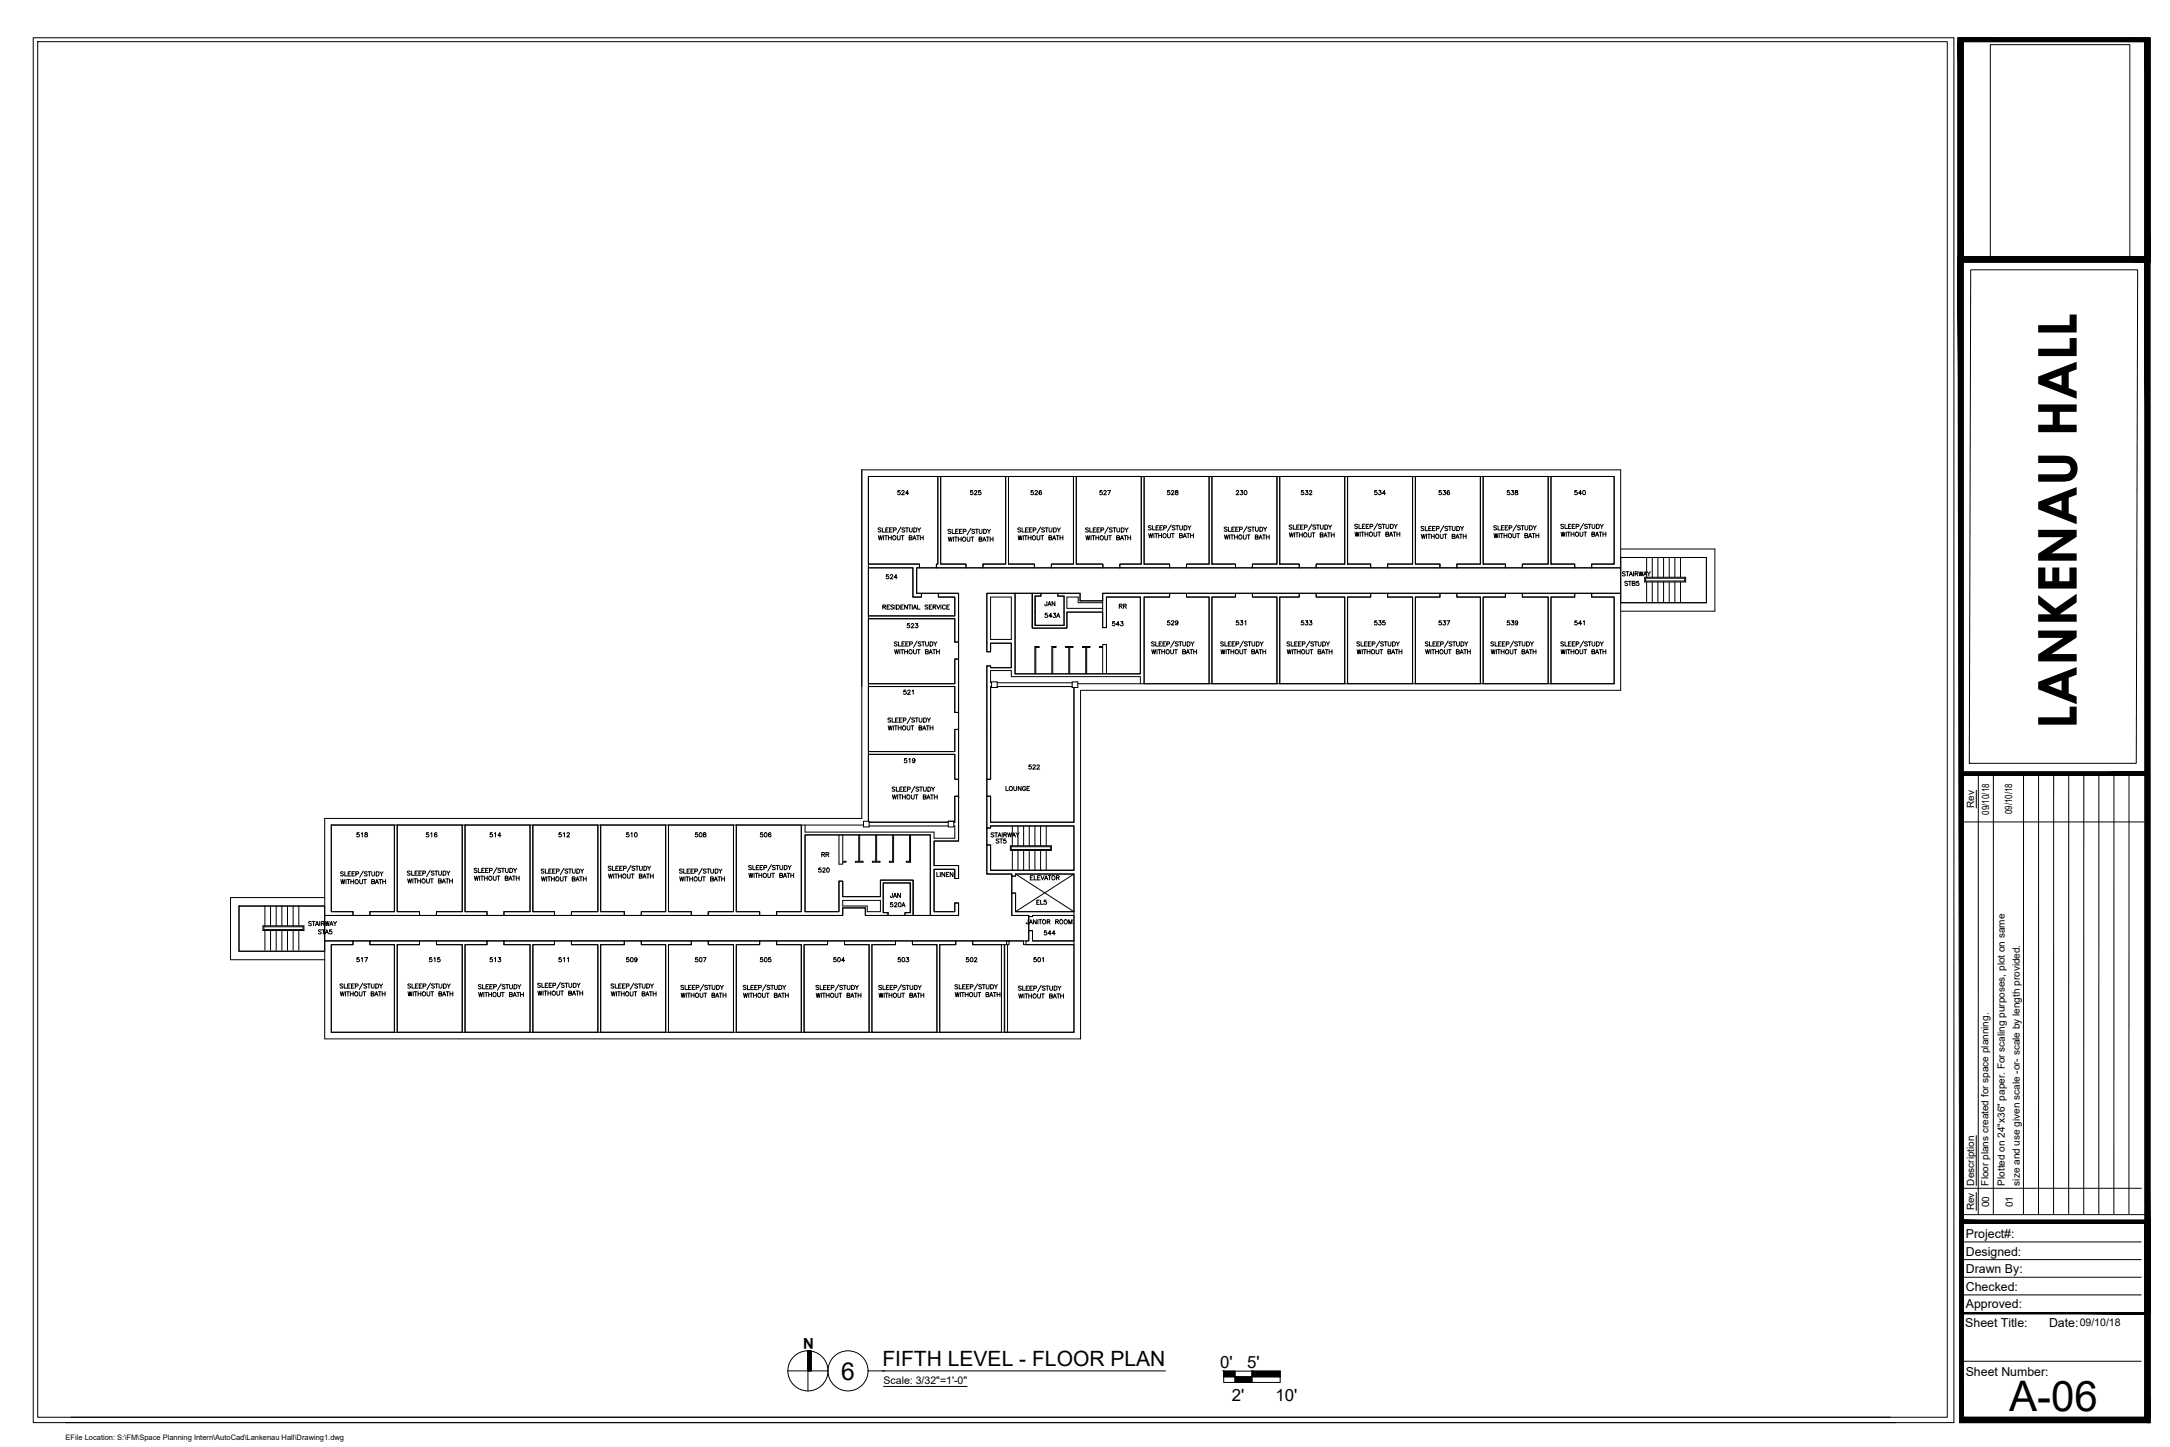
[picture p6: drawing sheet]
<svg xmlns="http://www.w3.org/2000/svg" width="914mm" height="610mm" viewBox="0 0 914 610" stroke-linecap="round" stroke-linejoin="round" font-family="sans-serif">
<defs><g id="words">
<text font-size="22.6" x="875.1" y="307.1" transform="rotate(-90 875.1 307.1)">LANKENAU HALL</text>
<text font-size="17.7" x="846.6" y="594.5">A-06</text>
<text font-size="10.4" x="354.5" y="581.3">6</text>
<text font-size="8.9" x="371.8" y="575.7">FIFTH LEVEL - FLOOR PLAN</text>
<g font-size="7.1">
<text x="514.2" y="576.2">0'</text>
<text x="525.5" y="576.2">5'</text>
<text x="519.1" y="590.1">2'</text>
<text x="537.5" y="590.3">10'</text>
</g>
<text font-size="6.3" x="342.9" y="563.7" transform="rotate(180 342.9 563.7)">N</text>
<g font-size="5.2">
<text x="828.4" y="521.5">Project#:</text>
<text x="828.4" y="528.9">Designed:</text>
<text x="828.4" y="536.4">Drawn By:</text>
<text x="828.4" y="543.9">Checked:</text>
<text x="828.4" y="551.2">Approved:</text>
<text x="828.1" y="559">Sheet Title:</text>
<text x="863.4" y="559.1">Date:</text>
<text x="828.3" y="579.8">Sheet Number:</text>
</g>
<g font-size="4.9">
<text x="377.5" y="209.5">524</text>
<text x="407.8" y="209.5">525</text>
<text x="433.6" y="209.5">526</text>
<text x="462.5" y="209.5">527</text>
<text x="491.1" y="209.5">528</text>
<text x="520" y="209.5">230</text>
<text x="547.5" y="209.5">532</text>
<text x="578.2" y="209.5">534</text>
<text x="605.4" y="209.5">536</text>
<text x="634.3" y="209.5">538</text>
<text x="662.5" y="209.5">540</text>
<text x="483" y="227.9">WITHOUT BATH</text>
<text x="628.6" y="227.9">WITHOUT BATH</text>
<text x="656.9" y="227.2">WITHOUT BATH</text>
<text x="398.6" y="229.3">WITHOUT BATH</text>
<text x="456.5" y="228.6">WITHOUT BATH</text>
<text x="515.1" y="228.2">WITHOUT BATH</text>
<text x="372.5" y="245.2">524</text>
<text x="682.6" y="243.8">STAIRWAY</text>
<text x="683.7" y="248">STB5</text>
<text x="439.2" y="256.5">JAN</text>
<text x="470.6" y="257.5">RR</text>
<text x="439.6" y="261.4">543A</text>
<text x="381.4" y="265.6">523</text>
<text x="467.8" y="264.9">543</text>
<text x="491.1" y="264.6">529</text>
<text x="520" y="264.6">531</text>
<text x="547.5" y="264.6">533</text>
<text x="578.2" y="264.6">535</text>
<text x="605.4" y="264.6">537</text>
<text x="634.3" y="264.6">539</text>
<text x="662.5" y="264.6">541</text>
<text x="376.1" y="276.6">WITHOUT BATH</text>
<text x="484.4" y="276.6">WITHOUT BATH</text>
<text x="541.5" y="276.6">WITHOUT BATH</text>
<text x="570.8" y="276.6">WITHOUT BATH</text>
<text x="599.7" y="276.6">WITHOUT BATH</text>
<text x="656.9" y="276.6">WITHOUT BATH</text>
<text x="379.9" y="293.9">521</text>
<text x="373.2" y="308.7">WITHOUT BATH</text>
<text x="380.3" y="322.4">519</text>
<text x="432.5" y="325.3">522</text>
<text x="423" y="334.4">LOUNGE</text>
<text x="375" y="338">WITHOUT BATH</text>
<text x="149.2" y="353.8">518</text>
<text x="178.9" y="353.8">516</text>
<text x="205.7" y="353.8">514</text>
<text x="234.6" y="353.8">512</text>
<text x="263.2" y="353.8">510</text>
<text x="292.1" y="353.8">508</text>
<text x="319.6" y="353.8">506</text>
<text x="416.6" y="353.8">STAIRWAY</text>
<text x="418.7" y="356.3">ST5</text>
<text x="345.4" y="362.3">RR</text>
<text x="255.4" y="371.1">WITHOUT BATH</text>
<text x="344" y="368.7">520</text>
<text x="394.1" y="370.4">LINEN</text>
<text x="433.2" y="371.8">ELEVATOR</text>
<text x="170.7" y="373.2">WITHOUT BATH</text>
<text x="199" y="372.2">WITHOUT BATH</text>
<text x="227.2" y="372.5">WITHOUT BATH</text>
<text x="285.4" y="372.5">WITHOUT BATH</text>
<text x="374.3" y="379.2">JAN</text>
<text x="374.3" y="383.1">520A</text>
<text x="436" y="382.1">EL5</text>
<text x="129.1" y="391.2">STAIRWAY</text>
<text x="133.3" y="394.8">STA5</text>
<text x="431.4" y="390.5">JANITOR ROOM</text>
<text x="439.2" y="395.1">544</text>
<text x="149.2" y="406.4">517</text>
<text x="179.9" y="406.4">515</text>
<text x="205.7" y="406.4">513</text>
<text x="234.6" y="406.4">511</text>
<text x="263.2" y="406.4">509</text>
<text x="292.1" y="406.4">507</text>
<text x="319.6" y="406.4">505</text>
<text x="350.3" y="406.4">504</text>
<text x="377.5" y="406.4">503</text>
<text x="406.4" y="406.4">502</text>
<text x="434.6" y="406.4">501</text>
<text x="200.7" y="421.2">WITHOUT BATH</text>
<text x="286.1" y="421.6">WITHOUT BATH</text>
<text x="342.9" y="421.6">WITHOUT BATH</text>
<text x="369.4" y="421.6">WITHOUT BATH</text>
<text x="401.5" y="421.2">WITHOUT BATH</text>
<text x="428.3" y="421.6">WITHOUT BATH</text>
</g>
<g font-size="4.4">
<text x="876.3" y="558.7">09/10/18</text>
<text x="372.3" y="583.2">Scale: 3/32&quot;=1'-0&quot;</text>
</g>
<g font-size="4.2">
<text x="831.9" y="340.4" transform="rotate(-90 831.9 340.4)">Rev</text>
<text x="838.3" y="343.2" transform="rotate(-90 838.3 343.2)">09/10/18</text>
<text x="847.9" y="343" transform="rotate(-90 847.9 343)">09/10/18</text>
<text x="831.9" y="499.5" transform="rotate(-90 831.9 499.5)">Description</text>
<text x="838" y="499.5" transform="rotate(-90 838 499.5)">Floor plans created for space planning.</text>
<text x="844.8" y="499.5" transform="rotate(-90 844.8 499.5)">Plotted on 24&quot;x36&quot; paper. For scaling purposes, plot on same</text>
<text x="851.1" y="499.5" transform="rotate(-90 851.1 499.5)">size and use given scale -or- scale by length provided.</text>
<text x="831.9" y="509.9" transform="rotate(-90 831.9 509.9)">Rev</text>
<text x="838.2" y="508.5" transform="rotate(-90 838.2 508.5)">00</text>
<text x="848.2" y="508.5" transform="rotate(-90 848.2 508.5)">01</text>
</g>
<text font-size="3.2" x="27.6" y="606.8">EFile Location: S:\FM\Space Planning Intern\AutoCad\Lankenau Hall\Drawing1.dwg</text>
</g></defs>
<!-- layer: BLDG lines -->
<g fill="none" stroke="#000" stroke-width=".42">
<path d="M395.2 200.7v36.9h-.6v1.6h12.4v-1.6h-10.6v-36.9M423.8 200.7v36.9h-9.6v1.6h21.7v-1.6h-10.9v-36.9M452.3 200.7v36.9h-9.3v1.6h21.7v-1.6h-11.2v-36.9M480.9 200.7v36.9h-9v1.6h20.9v-1.6h-10.7v-36.9M509.5 200.7v36.9h-9.5v1.6h20.6v-1.6h-9.9v-36.9M538.1 200.7v36.9h-10.4v1.6h19.8v-1.6h-8.2v-36.9M566.7 200.7v36.9h-12.1v1.6h23v-1.6h-9.8v-36.9M595.2 200.7v36.9h-10.5v1.6h22.1v-1.6h-10.4v-36.9M623.8 200.7v36.9h-9.9v1.6h20.5v-1.6h-9.4v-36.9M652.4 200.7v36.9h-10.9v1.6h22.1v-1.6h-10v-36.9M365.9 237.6h21.5v1.6h-1.1v10.7h2v1.6h-3.6v-12.3h-18.8M682.9 234.9h36.2v19h-36.2"/>
<path d="M682.9 231.3h39.7v26.2h-39.7M693.9 234.9v8.3M696.2 234.9v8.3M698.6 234.9v8.3M701 234.9v8.3M703.4 234.9v8.3M705.8 234.9v8.3M708.1 234.9v8.3M365.9 259.5h36.4v-8h-6.9v-1.6h8.5v20.6h-1.6v-9.8h-36.4M415.8 249.9v24.7h1.6v-3.6h8.7v10.3h-8.7v-.8h-1.6v19.6M417.4 251.5h8.7v17.9h-8.7zM427.7 251.5v32.4h52.8v-32.4h-14.3v12.9h-1.5v-14.5h28.1v1.6h-10.7v36.5"/>
<path d="M434.9 249.9v8M436.1 251.1v6.8M448.4 249.9h6.7v3.2h9.6M448.4 251.1v6.8M449.6 257.9h15.1M464.7 253.9h-10.4v-2.4h-4.7v4.8h15.1M693 243.2h17.3v2h-17.3M693.4 243.6h16.5v1.2h-16.5M693.9 245.2v8.7M696.2 245.2v8.7M698.6 245.2v8.7M701 245.2v8.7"/>
<path d="M703.4 245.2v8.7M705.8 245.2v8.7M708.1 245.2v8.7M365.9 288h36.4v-10.4h1.6v22.5h-1.6v-10.9h-36.4M417.8 287.6h-.4v-5.1h8.7v2.6h54.4v2.9M417.8 289.2h-.4v10.9M417.8 287.3h2.4v2.3h-2.4zM420.2 289.2h31.6M420.2 287.6h31.6M436.1 283.9v-11.5h1.8v.4h-1.4v11.1M443.2 283.9v-11.5h1.8v.4h-1.4v11.1M450.4 283.9v-11.1h-1.4v-.4h3.2v.4h-1.4v11.1"/>
<path d="M451.8 287.3h2.4v2.3h-2.4zM452.5 289.6v56.8h-35.1v-11h-1.6v13.4M454.2 288h226v-36.5h-9.5v-1.6h12.2v40.9h-227.6v146.9h-318.5v-41.3h11.9v1.6h-9.1v36.9h312.9v-66.7M457.5 283.9v-11.1h-1.4v-.4h3.2v.4h-1.4v11.1M464.7 283.9v-11.1h-1.4v-.4h1.4v-.9h1.5v12.4M509.5 288v-36.5h-9.5v-1.6h20.6v1.6h-9.9v36.5M538.1 288v-36.5h-10.4v-1.6h19.8v1.6h-8.2v36.5M566.7 288v-36.5h-12.1v-1.6h23v1.6h-9.8v36.5M595.2 288v-36.5h-10.5v-1.6h22.1v1.6h-10.4v36.5M623.8 288v-36.5h-9.9v-1.6h20.5v1.6h-9.4v36.5M652.4 288v-36.5h-10.9v-1.6h22.1v1.6h-10v36.5M365.9 316.6h36.4v-9.3h1.6v21h-1.6v-10.5h-36.4"/>
<path d="M415.8 307.3v21h1.6v-10.5M417.4 307.3v9.3M166.2 347.6v36.5h-10.3v1.6h20.9v-1.6h-9.4v-36.5M194.8 347.6v36.5h-10.9v1.6h21.3v-1.6h-9.2v-36.5M223.3 347.6v36.5h-10.9v1.6h21.2v-1.6h-9.1v-36.5M251.9 347.6v36.5h-11.1v1.6h22.3v-1.6h-10v-36.5M280.5 347.6v36.5h-10.3v1.6h21.1v-1.6h-9.6v-36.5M309.1 347.6v36.5h-10.6v1.6h21.6v-1.6h-9.8v-36.5M337.7 347.6v36.5h-10.4v1.6h27.8v-3.2h9.5v3.2h7.6M339.2 347.6v3h54.4v2.5h8.7v-5.1h-.4M353.5 351.7v12.4h1.6v-.8h1.4v-.5h-1.4v-11.1M361.9 351.7v11.1h-1.4v.5h3.1v-.5h-1.3v-11.1"/>
<path d="M363.8 346h2.4v2.4h-2.4zM365.9 346v-145.3h314.3v36.9h-9.5v1.6h12.2v-41.2h-319.8v146.8h-226.3v40.9h11.9v-1.6h-9.1v-36.5h224.2M366.2 348h33.4M366.2 346.4h33.4M369 351.7v11.1h-1.4v.5h3.2v-.5h-1.4v-11.1M376.1 351.7v11.1h-1.3v.5h1.7v-11.6M383.3 351.7v11.1h-1.4v.5h1.8v-11.6M399.6 346h2.3v2.4h-2.3zM401.9 346.4h.4v-11h1.6v18.9h-10.3v10.3h10.3v5.5M417.4 348.8v-.8h35.1v18.6h-35.1v-10.6h-1.6v12.2h10.5v.9h1.6v-.9M425.8 356.3h17.2v2h-17.2zM426.1 356.7h16.5v1.2h-16.5"/>
<path d="M426.6 348v8.3M426.6 358.3v8.3M429 348v8.3M429 358.3v8.3M431.3 348v8.3M431.3 358.3v8.3M433.7 348v8.3M433.7 358.3v8.3M436.1 348v8.3M436.1 358.3v8.3M438.5 348v8.3M438.5 358.3v8.3"/>
<path d="M440.9 348v8.3M440.9 358.3v8.3M136.8 378.1h-39.7v26.2h39.7M355.1 379.3h15.9v4.8h-5.6v-2.4h-10.3zM372.2 377.7v6.8M384.9 377.7v8M392 373.8v-22.1h-52.8v32.4h14.3v-12.9h1.6v6.5h15.9M392 374.6v9.5M402.3 366.2h-8.7v17.9h8.7v-3.7h1.6v5.3M427.9 368.2h24.6M427.9 368.2l24.6 15.9h-24.6M452.5 368.2l-24.6 15.9"/>
<path d="M111.6 381.7v8.3M111.6 392v8.4M114 381.7v8.3M114 392v8.4M116.4 381.7v8.3M116.4 392v8.4M118.8 381.7v8.3M118.8 392v8.4M121.1 381.7v8.3M121.1 392v8.4M123.5 381.7v8.3M123.5 392v8.4"/>
<path d="M125.9 381.7v8.3M125.9 392v8.4M127.7 390.4h-16.5v1.2h16.5M128.1 390h-17.3v2h17.3M136.8 381.7h-36.1v19h36.1M427.9 384.1v-7.9h-1.6v9.5h7.2M435.1 385.7h17.4M452.5 396.4h-17.4v-4.3h-1.6v4.3h-1.2v1.6h20.2M166.2 434.9v-36.9h-10.3v-1.6h20.9v1.6h-9.4v36.9M194.8 434.9v-36.9h-10.9v-1.6h21.3v1.6h-9.2v36.9M223.3 434.9v-36.9h-10.9v-1.6h21.2v1.6h-9.1v36.9M251.9 434.9v-36.9h-11.1v-1.6h22.3v1.6h-10v36.9"/>
<path d="M280.5 434.9v-36.9h-10.3v-1.6h21.1v1.6h-9.6v36.9M309.1 434.9v-36.9h-10.6v-1.6h21.6v1.6h-9.8v36.9M337.7 434.9v-36.9h-10.4v-1.6h21.4v1.6h-9.9v36.9M366.2 434.9v-36.9h-10.3v-1.6h21.4v1.6h-9.9v36.9M394.8 434.9v-36.9h-10.3v-1.6h18.2v1.6h-6.7v36.9M423.4 434.9v-36.9h-13.5v-1.6h15.3v1.6h-.6v36.9"/>
</g>
<!-- layer: TEXT -->
<g fill="none" stroke="#000" stroke-width=".42">
<path d="M370.1 225.7l.4 1.8 .5-1.8 .4 1.8 .4-1.8M371.2 222.6l-1-.1-.1 .5 .9 .4 .2 .5-.4 .3-.8-.3M371.8 222.4v1.8h1M372.3 225.7v1.8M372.8 225.7h1.2M373.3 223.2h.6M373.3 225.7v1.8M374.4 222.4h-1.1v1.8h1.1M374.4 225.7v1.8M374.4 226.5h1.2M374.9 223.2h.6M375.6 225.7v1.8"/>
<path d="M376 222.4h-1.1v1.8h1.1M376.5 223.3l1-.1 .1-.7-1.1-.1v1.8M378.1 225.7v1.2l.5 .6 .6-.3 .1-1.5M379.6 222l-1.5 2.7M379.7 225.7h1.2M380.3 225.7v1.8M381.2 222.6l-.4-.2-.7 .2 .1 .5 1 .5-.4 .6-.7-.3M381.6 222.4h1.2M382.2 222.4v1.8M383.1 226.5l1.1-.1v-.6l-1.1-.1v1.8l1.1-.2 .1-.4-.4-.4M383.2 222.4v1.2l.5 .6 .6-.3 .1-1.5M384.7 227.5l.6-1.8 .7 1.8"/>
<path d="M384.9 226.9h.9M385.1 222.4h.6a.96 .96 0 0 1 .6 .9 .96 .96 0 0 1-.6 .9h-.6zM386.2 225.7h1.2M386.6 222.4l.7 .8v1M386.8 225.7v1.8M387.8 226.5h1.2M387.8 225.7v1.8M388 222.4l-.7 .8M389 225.7v1.8M400.6 223.2l-.4-.2-.7 .2 .1 .4 1 .6-.4 .5-.7-.2M401.2 223v1.7h1.1M403.8 223h-1.1v1.7"/>
<path d="M405.4 223h-1.1v1.7M405.9 223.9l1-.1 .1-.7-1.1-.1v1.7M409.1 222.6l-1.6 2.8M410.7 223.2l-.4-.2-.8 .2 .2 .4 1 .6-.4 .5-.8-.2M411 223h1.2M411.6 223v1.7M412.6 223v1.2l.6 .5 .5-.2 .1-1.5M414.5 223h.6a.94 .94 0 0 1 .6 .9 .94 .94 0 0 1-.6 .8h-.6zM416 223l.7 .8v.9M417.4 223l-.7 .8M429 225.7l.4 1.8 .4-1.8 .5 1.8 .4-1.8M430.1 222.6l-1-.1-.1 .5 .9 .4 .2 .5-.4 .3-.8-.3"/>
<path d="M430.7 222.4v1.8h1M431.2 225.7v1.8M431.6 225.7h1.2M432.1 223.2h.7M432.2 225.7v1.8M433.2 222.4h-1.1v1.8h1.1M433.2 226.5h1.2M433.2 225.7v1.8M433.7 223.2h.7M434.4 225.7v1.8M434.8 222.4h-1.1v1.8h1.1M435.4 223.3l1-.1 .1-.7-1.1-.1v1.8"/>
<path d="M437 225.7v1.2l.5 .6 .6-.3 .1-1.5M438.5 222l-1.5 2.7M438.6 225.7h1.2M439.2 225.7v1.8M440.1 222.6l-.4-.2-.8 .2 1.2 1-.4 .6-.8-.3M440.5 222.4h1.2M441 222.4v1.8M442 226.5l1-.1 .1-.6-1.1-.1v1.8l1.1-.2 .1-.4-.4-.4M442.1 222.4v1.2l.5 .6 .6-.3 .1-1.5M443.5 227.5l.7-1.8 .7 1.8M443.8 226.9h.8M443.9 222.4h.6a.96 .96 0 0 1 .7 .9 .96 .96 0 0 1-.7 .9h-.6z"/>
<path d="M445.1 225.7h1.2M445.5 222.4l.7 .8v1M445.7 225.7v1.8M446.7 226.5h1.2M446.7 225.7v1.8M446.8 222.4l-.6 .8M447.9 225.7v1.8M458.6 222.6l-1-.1-.1 .5 1 .4 .1 .5-.4 .3-.8-.3M459.2 222.4v1.8h1M461.8 222.4h-1.1v1.8M463.4 222.4h-1.1v1.8M463.9 223.3l1-.1 .1-.7-1.1-.1v1.8"/>
<path d="M467 222l-1.5 2.7M468.7 222.6l-.5-.2-.7 .2 .1 .5 1.1 .5-.5 .6-.7-.3M469 222.4h1.2M469.6 222.4v1.8M470.6 222.4v1.2l.5 .6 .6-.3 .1-1.5M472.5 222.4h.6a.96 .96 0 0 1 .6 .9 .96 .96 0 0 1-.6 .9h-.6zM474 222.4l.7 .8v1M475.4 222.4l-.7 .8M485.1 221.7l-.4-.2-.8 .2 .2 .5 .9 .4 .1 .4-.4 .3-.8-.3M485.7 221.5v1.8h1M488.2 221.5h-1.1v1.8M489.8 221.5h-1.1v1.8"/>
<path d="M490.4 222.4l1-.1 .1-.7-1.1-.1v1.8M493.5 221.1l-1.5 2.8M495.1 221.7l-.4-.2-.8 .2 .2 .5 1 .6-.4 .5-.8-.3M495.5 221.5h1.2M496.1 221.5v1.8M497.1 221.5v1.3l.5 .5 .6-.3 .1-1.5M499 221.5h.6a.96 .96 0 0 1 .6 .9 .96 .96 0 0 1-.6 .9h-.6zM500.5 221.5l.7 .8v1M501.9 221.5l-.7 .8M517 222.3l-.4-.2-.8 .2 .2 .4 1 .6-.4 .5-.8-.2M517.6 222.1v1.7h1M520.2 222.1h-1.1v1.7"/>
<path d="M521.8 222.1h-1.1v1.7M522.3 223l1-.1 .1-.7-1.1-.1v1.7M525.5 221.7l-1.6 2.7M527.1 222.3l-.5-.2-.7 .2 .2 .4 1 .6-.5 .5-.7-.2M527.4 222.1h1.2M528 222.1v1.7M529 222.1v1.2l.5 .5 .6-.2 .1-1.5M530.9 222.1h.6a.96 .96 0 0 1 .6 .9 .96 .96 0 0 1-.6 .8h-.6zM532.4 222.1l.7 .8v.9M533.8 222.1l-.7 .8M543.3 224.5l.4 1.8 .5-1.8 .4 1.8 .4-1.8M544.4 221.4l-.4-.2-.8 .2 .2 .5 1 .6-.4 .5-.8-.3"/>
<path d="M545 221.2v1.8h1M545.5 224.5v1.8M545.9 224.5h1.2M546.4 222h.7M546.5 224.5v1.8M547.5 221.2h-1.1v1.8h1.1M547.6 224.5v1.8M547.6 225.3h1.1M548 222h.7M548.7 224.5v1.8M549.2 221.2h-1.2v1.8h1.2M549.7 222.1l1-.1 .1-.7-1.1-.1v1.8"/>
<path d="M551.3 224.5v1.3l.5 .5 .6-.3 .1-1.5M552.8 220.8l-1.5 2.8M552.9 224.5h1.2M553.5 224.5v1.8M554.4 221.4l-.4-.2-.8 .2 .2 .5 1 .6-.4 .5-.8-.3M554.8 221.2h1.2M555.4 221.2v1.8M556.3 225.3l1-.1 .1-.6-1.1-.1v1.8l1.1-.2 .1-.4-.4-.4M556.4 221.2v1.3l.5 .5 .6-.3 .1-1.5M557.8 226.3l.7-1.8 .7 1.8M558.1 225.7h.8M558.2 221.2h.7a.96 .96 0 0 1 .6 .9 .96 .96 0 0 1-.6 .9h-.7z"/>
<path d="M559.4 224.5h1.2M559.8 221.2l.7 .8v1M560 224.5v1.8M561 225.3h1.2M561 224.5v1.8M561.1 221.2l-.6 .8M562.2 224.5v1.8M571 224.2l.4 1.8 .4-1.8 .4 1.8 .5-1.8M572.1 221.1l-.5-.2-.7 .2 .1 .5 1.1 .6-.5 .5-.7-.3M572.6 220.9v1.8h1.1M573.2 224.2v1.8M573.6 224.2h1.2"/>
<path d="M574.1 221.7h.7M574.2 224.2v1.8M575.2 220.9h-1.1v1.8h1.1M575.2 224.2v1.8M575.2 225h1.2M575.7 221.7h.7M576.4 224.2v1.8M576.8 220.9h-1.1v1.8h1.1M577.3 221.8l1-.1 .1-.7-1.1-.1v1.8M579 224.2v1.3l.5 .5 .6-.3v-1.5M580.5 220.5l-1.6 2.8M580.6 224.2h1.2"/>
<path d="M581.2 224.2v1.8M582.1 221.1l-.4-.2-.8 .2 .2 .5 1 .6-.4 .5-.8-.3M582.4 220.9h1.2M583 220.9v1.8M584 225l1-.1 .1-.6-1.1-.1v1.8l1.1-.2 .1-.4-.5-.4M584 220.9v1.3l.5 .5 .6-.3 .1-1.5M585.5 226l.7-1.8 .7 1.8M585.8 225.4h.8M585.9 220.9h.6a.96 .96 0 0 1 .6 .9 .96 .96 0 0 1-.6 .9h-.6zM587 224.2h1.2M587.4 220.9l.7 .8v1M587.6 224.2v1.8"/>
<path d="M588.6 225h1.2M588.6 224.2v1.8M588.8 220.9l-.7 .8M589.8 224.2v1.8M598.9 225.1l.4 1.8 .5-1.8 .4 1.8 .4-1.8M600 222l-1-.2-.1 .6 .9 .4 .2 .5-.4 .3-.8-.3M600.6 221.8v1.8h1M601.1 225.1v1.8M601.5 225.1h1.2M602 222.6h.7M602.1 225.1v1.8M603.1 221.8h-1.1v1.8h1.1"/>
<path d="M603.2 225.1v1.8M603.2 225.9h1.2M603.7 222.6h.6M604.4 225.1v1.8M604.8 221.8h-1.1v1.8h1.1M605.3 222.7l1-.1 .1-.7-1.1-.1v1.8M606.9 225.1v1.2l.5 .6 .6-.3 .1-1.5M608.4 221.4l-1.5 2.7M608.5 225.1h1.2M609.1 225.1v1.8M610 222l-1-.2-.1 .6 1 .4 .1 .5-.4 .3-.8-.3M610.4 221.8h1.2"/>
<path d="M611 221.8v1.8M611.9 225.9l1-.1 .1-.6-1.1-.1v1.8l1.1-.2 .1-.4-.4-.4M612 221.8v1.2l.5 .6 .6-.3 .1-1.5M613.5 226.9l.6-1.8 .7 1.8M613.7 226.3h.9M613.9 221.8h.6a.96 .96 0 0 1 .6 .9 .96 .96 0 0 1-.6 .9h-.6zM615 225.1h1.2M615.4 221.8l.7 .8v1M615.6 225.1v1.8M616.6 225.9h1.2M616.6 225.1v1.8M616.8 221.8l-.7 .8"/>
<path d="M617.8 225.1v1.8M630.6 221.7l-.4-.2-.8 .2 .2 .5 1 .5-.4 .6-.8-.3M631.2 221.5v1.8h1M633.8 221.5h-1.1v1.8M635.4 221.5h-1.1v1.8M635.9 222.4l1-.1 .1-.7-1.1-.1v1.8M639 221.1l-1.5 2.7M640.7 221.7l-.5-.2-.7 .2 .1 .5 1.1 .5-.5 .6-.7-.3M641 221.5h1.2M641.6 221.5v1.8M642.6 221.5v1.2l.5 .6 .6-.3 .1-1.5M644.5 221.5h.6a.95 .95 0 0 1 .6 .9 .95 .95 0 0 1-.6 .9h-.6z"/>
<path d="M646 221.5l.7 .8v1M647.4 221.5l-.7 .8M658.9 221.1l-.5-.2-.7 .2 .1 .5 1.1 .6-.5 .5-.7-.3M659.5 220.9v1.8h1M662 220.9h-1.1v1.8M663.6 220.9h-1.1v1.8M664.1 221.8l1.1-.1v-.7l-1.1-.1v1.8M667.3 220.5l-1.5 2.8M668.9 221.1l-.4-.2-.8 .2 .2 .5 1 .6-.4 .5-.8-.3M669.2 220.9h1.2M669.8 220.9v1.8M670.9 220.9v1.3l.5 .5 .6-.3 .1-1.5"/>
<path d="M672.7 220.9h.6a.96 .96 0 0 1 .6 .9 .96 .96 0 0 1-.6 .9h-.6zM674.3 220.9l.6 .8v1M675.6 220.9l-.7 .8M372 255.7l1-.1 .2-.4-1.2-.4v1.8M372.6 255.7l.6 .9M373.8 255.7h.7M374.9 254.8h-1.1v1.8h1.1M376.5 255.1l-.4-.3-.8 .3 .2 .4 1 .6-.4 .5-.8-.2M377.1 254.8v1.8M377.8 254.8h.6a.96 .96 0 0 1 .6 .9 .96 .96 0 0 1-.6 .9h-.6zM379.6 255.7h.7M380.7 254.8h-1.1v1.8h1.1"/>
<path d="M382.4 254.8v1.8l-1.2-1.8v1.8M382.8 254.8h1.2M383.4 254.8v1.8M384.4 254.8v1.8M384.9 256.6l.6-1.8 .7 1.8M385.1 256h.9M386.6 254.8v1.8h1.1M391 255.1l-.4-.3-.8 .3 1.2 1-.4 .5-.8-.2M391.6 255.7h.7M392.7 254.8h-1.1v1.8h1.1M393.2 255.7l1-.1 .1-.6-1.1-.2v1.8M393.8 255.7l.6 .9"/>
<path d="M394.7 254.8l.7 1.8 .7-1.8M396.5 254.8v1.8M398.4 255.3a.65 .65 0 0 0-.8-.5 .65 .65 0 0 0-.5 .7v.5a.65 .65 0 0 0 .5 .6 .65 .65 0 0 0 .8-.4M399 255.7h.7M400.1 254.8h-1.1v1.8h1.1M378 270.6l-.4-.2-.8 .2 .2 .5 1 .6-.4 .5-.8-.3M378.6 270.4v1.8h1.1M381.2 270.4h-1.1v1.8M382.8 270.4h-1.1v1.8M383.3 271.3l1-.1 .1-.6-1.1-.2v1.8M386.5 270l-1.6 2.8M388.1 270.6l-.5-.2-.7 .2 .2 .5 1 .6-.5 .5-.7-.3"/>
<path d="M388.4 270.4h1.2M389 270.4v1.8M390 270.4v1.3l.5 .5 .6-.3 .1-1.5M391.9 270.4h.6a.96 .96 0 0 1 .6 .9 .96 .96 0 0 1-.6 .9h-.6zM393.4 270.4l.7 .8v1M394.8 270.4l-.7 .8M486.4 270.6l-.4-.2-.8 .2 .2 .5 1 .6-.4 .5-.8-.3M487 270.4v1.8h1M489.6 270.4h-1.2v1.8M491.2 270.4h-1.1v1.8M491.7 271.3l1-.1 .1-.6-1.1-.2v1.8M494.8 270l-1.5 2.8"/>
<path d="M496.4 270.6l-.4-.2-.8 .2 .2 .5 1 .6-.4 .5-.8-.3M496.8 270.4h1.2M497.4 270.4v1.8M498.4 270.4v1.3l.5 .5 .6-.3 .1-1.5M500.3 270.4h.6a.96 .96 0 0 1 .6 .9 .96 .96 0 0 1-.6 .9h-.6zM501.8 270.4l.7 .8v1M503.2 270.4l-.7 .8M514.5 273.7l.4 1.8 .4-1.8 .4 1.8 .5-1.8M515.5 270.6l-.4-.2-.7 .2 .1 .5 1 .6-.4 .5-.7-.3M516.1 270.4v1.8h1.1M516.7 273.7v1.8M517.1 273.7h1.2"/>
<path d="M517.6 271.2h.7M517.7 273.7v1.8M518.7 270.4h-1.1v1.8h1.1M518.7 273.7v1.8M518.7 274.5h1.2M519.2 271.2h.7M519.9 273.7v1.8M520.3 270.4h-1.1v1.8h1.1M520.8 271.3l1-.1 .1-.6-1.1-.2v1.8M522.4 273.7v1.3l.6 .5 .6-.3v-1.5M524 270l-1.6 2.8M524.1 273.7h1.2"/>
<path d="M524.7 273.7v1.8M525.6 270.6l-.4-.2-.8 .2 .2 .5 1 .6-.4 .5-.8-.3M525.9 270.4h1.2M526.5 270.4v1.8M527.5 274.5l1-.1 .1-.5-1.1-.2v1.8l1.1-.2 .1-.4-.5-.4M527.5 270.4v1.3l.5 .5 .6-.3 .1-1.5M529 275.5l.7-1.8 .7 1.8M529.3 274.9h.8M529.4 270.4h.6a.96 .96 0 0 1 .6 .9 .96 .96 0 0 1-.6 .9h-.6zM530.5 273.7h1.2M530.9 270.4l.7 .8v1M531.1 273.7v1.8"/>
<path d="M532.2 274.5h1.1M532.2 273.7v1.8M532.3 270.4l-.7 .8M533.3 273.7v1.8M543.5 270.6l-.4-.2-.8 .2 .2 .5 1 .6-.4 .5-.8-.3M544.1 270.4v1.8h1M546.6 270.4h-1.1v1.8M548.3 270.4h-1.2v1.8M548.8 271.3l1-.1 .1-.6-1.1-.2v1.8M551.9 270l-1.5 2.8M553.5 270.6l-.4-.2-.8 .2 .2 .5 1 .6-.4 .5-.8-.3M553.9 270.4h1.2"/>
<path d="M554.5 270.4v1.8M555.5 270.4v1.3l.5 .5 .6-.3 .1-1.5M557.4 270.4h.6a.96 .96 0 0 1 .6 .9 .96 .96 0 0 1-.6 .9h-.6zM558.9 270.4l.7 .8v1M560.2 270.4l-.6 .8M572.9 270.6l-.4-.2-.8 .2 .2 .5 1 .6-.4 .5-.8-.3M573.5 270.4v1.8h1M576.1 270.4h-1.1v1.8M577.7 270.4h-1.1v1.8M578.2 271.3l1-.1 .1-.6-1.1-.2v1.8M581.4 270l-1.6 2.8M583 270.6l-.5-.2-.7 .2 .1 .5 1.1 .6-.5 .5-.7-.3"/>
<path d="M583.3 270.4h1.2M583.9 270.4v1.8M584.9 270.4v1.3l.5 .5 .6-.3 .1-1.5M586.8 270.4h.6a.96 .96 0 0 1 .6 .9 .96 .96 0 0 1-.6 .9h-.6zM588.3 270.4l.7 .8v1M589.7 270.4l-.7 .8M601.8 270.6l-.4-.2-.8 .2 .2 .5 1 .6-.4 .5-.8-.3M602.4 270.4v1.8h1M604.9 270.4h-1.1v1.8M606.5 270.4h-1.1v1.8M607 271.3l1.1-.1 .1-.6-1.2-.2v1.8M610.2 270l-1.5 2.8"/>
<path d="M611.8 270.6l-.4-.2-.8 .2 .2 .5 1 .6-.4 .5-.8-.3M612.2 270.4h1.1M612.7 270.4v1.8M613.8 270.4v1.3l.5 .5 .6-.3 .1-1.5M615.6 270.4h.6a.96 .96 0 0 1 .7 .9 .96 .96 0 0 1-.7 .9h-.6zM617.2 270.4l.6 .8v1M618.5 270.4l-.7 .8M628.3 273.7l.5 1.8 .4-1.8 .4 1.8 .4-1.8M629.4 270.6l-.4-.2-.8 .2 .2 .5 1 .6-.4 .5-.8-.3M630 270.4v1.8h1M630.6 273.7v1.8M631 273.7h1.2"/>
<path d="M631.5 271.2h.7M631.6 273.7v1.8M632.6 270.4h-1.1v1.8h1.1M632.6 274.5h1.2M632.6 273.7v1.8M633.1 271.2h.7M633.8 273.7v1.8M634.2 270.4h-1.1v1.8h1.1M634.7 271.3l1-.1 .1-.6-1.1-.2v1.8M636.3 273.7v1.3l.5 .5 .6-.3 .1-1.5M637.8 270l-1.5 2.8M638 273.7h1.1"/>
<path d="M638.5 273.7v1.8M639.5 270.6l-.5-.2-.7 .2 .1 .5 1.1 .6-.5 .5-.7-.3M639.8 270.4h1.2M640.4 270.4v1.8M641.4 274.5l1-.1 .1-.5-1.1-.2v1.8l1.1-.2v-.4l-.4-.4M641.4 270.4v1.3l.5 .5 .6-.3 .1-1.5M642.9 275.5l.7-1.8 .6 1.8M643.1 274.9h.9M643.3 270.4h.6a.96 .96 0 0 1 .6 .9 .96 .96 0 0 1-.6 .9h-.6zM644.4 273.7h1.2M644.8 270.4l.7 .8v1M645 273.7v1.8"/>
<path d="M646 274.5h1.2M646 273.7v1.8M646.2 270.4l-.7 .8M647.2 273.7v1.8M658.9 270.6l-.5-.2-.7 .2 .1 .5 1.1 .6-.5 .5-.7-.3M659.5 270.4v1.8h1M662 270.4h-1.1v1.8M663.6 270.4h-1.1v1.8M664.1 271.3l1.1-.1v-.6l-1.1-.2v1.8M667.3 270l-1.5 2.8M668.9 270.6l-.4-.2-.8 .2 .2 .5 1 .6-.4 .5-.8-.3M669.2 270.4h1.2"/>
<path d="M669.8 270.4v1.8M670.9 270.4v1.3l.5 .5 .6-.3 .1-1.5M672.7 270.4h.6a.96 .96 0 0 1 .6 .9 .96 .96 0 0 1-.6 .9h-.6zM674.3 270.4l.6 .8v1M675.6 270.4l-.7 .8M375.3 302.7l-.4-.2-.7 .2 .1 .4 1 .5v.4l-.4 .2-.7-.2M375.9 302.5v1.7h1.1M378.5 302.5h-1.1v1.7M380.1 302.5h-1.1v1.7M380.6 303.4l1-.1 .1-.7-1.1-.1v1.7M383.8 302.1l-1.6 2.7M385.4 302.7l-.5-.2-.7 .2 .2 .4 .9 .5 .1 .4-.5 .2-.7-.2"/>
<path d="M385.7 302.5h1.2M386.3 302.5v1.7M387.3 302.5v1.2l.5 .5 .6-.2 .1-1.5M389.2 302.5h.6a.95 .95 0 0 1 .6 .9 .95 .95 0 0 1-.6 .8h-.6zM390.7 302.5l.7 .8v.9M392.1 302.5l-.7 .8M377.1 331.8l-.4-.2-.8 .2 .2 .5 .9 .4 .1 .4-.4 .3-.8-.3M377.7 331.6v1.8h1M380.3 331.6h-1.1v1.8M381.9 331.6h-1.1v1.8M382.4 332.5l1-.1 .1-.7-1.1-.1v1.8M385.5 331.2l-1.5 2.7"/>
<path d="M387.2 331.8l-.5-.2-.7 .2 .1 .5 1.1 .5-.5 .6-.7-.3M387.5 331.6h1.2M388.1 331.6v1.8M389.1 331.6v1.2l.5 .6 .6-.3 .1-1.5M391 331.6h.6a.96 .96 0 0 1 .6 .9 .96 .96 0 0 1-.6 .9h-.6zM392.5 331.6l.7 .8v1M393.9 331.6l-.7 .8M143.6 370.5l.4 1.8 .4-1.8 .5 1.8 .4-1.8M144.7 367.5l-.4-.3-.8 .3 .2 .4 1 .6-.4 .5-.8-.2M145.3 367.2v1.8h1M145.8 370.5v1.8M146.2 370.5h1.2"/>
<path d="M146.7 368.1h.7M146.8 370.5v1.8M147.8 367.2h-1.1v1.8h1.1M147.8 370.5v1.8M147.8 371.4h1.2M148.3 368.1h.7M149 370.5v1.8M149.4 367.2h-1.1v1.8h1.1M150 368.2l1-.1 .1-.7-1.1-.2v1.8M151.6 370.5v1.3l.5 .5 .6-.2 .1-1.6M153.1 366.9l-1.5 2.7M153.2 370.5h1.2"/>
<path d="M153.8 370.5v1.8M154.7 367.5l-.4-.3-.8 .3 .2 .4 1 .6-.4 .5-.8-.2M155.1 367.2h1.1M155.6 367.2v1.8M156.6 371.4l1-.1 .1-.6-1.1-.2v1.8l1.1-.1 .1-.5-.4-.3M156.7 367.2v1.3l.5 .5 .6-.2 .1-1.6M158.1 372.3l.7-1.8 .7 1.8M158.4 371.7h.8M158.5 367.2h.6a.96 .96 0 0 1 .7 .9 .96 .96 0 0 1-.7 .9h-.6zM159.7 370.5h1.2M160.1 367.2l.7 .9v.9M160.3 370.5v1.8"/>
<path d="M161.3 371.4h1.2M161.3 370.5v1.8M161.4 367.2l-.6 .9M162.5 370.5v1.8M172.8 367.2l-.4-.2-.7 .2 .1 .4 1 .6-.4 .5-.7-.2M173.5 367v1.7h1M176 367h-1.1v1.7M177.6 367h-1.1v1.7M178.1 367.9l1-.1 .1-.7-1.1-.1v1.7M181.3 366.6l-1.6 2.7M182.9 367.2l-.4-.2-.8 .2 .2 .4 .9 .5 .1 .4-.4 .2-.8-.2M183.2 367h1.2"/>
<path d="M183.8 367v1.7M184.8 367v1.2l.6 .5 .5-.2 .1-1.5M186.7 367h.6a.95 .95 0 0 1 .6 .8 .95 .95 0 0 1-.6 .9h-.6zM188.2 367l.7 .8v.9M189.6 367l-.7 .8M201 366.1l-.5-.3-.7 .3 .2 .4 1 .6-.5 .5-.7-.3M201.6 365.8v1.8h1M204.1 365.8h-1.1v1.8M205.7 365.8h-1.1v1.8M206.2 366.7l1.1-.1v-.6l-1.1-.2v1.8M209.4 365.5l-1.5 2.7M211 366.1l-.4-.3-.8 .3 .2 .4 1 .6-.4 .5-.8-.3"/>
<path d="M211.3 365.8h1.2M211.9 365.8v1.8M213 365.8v1.3l.5 .5 .6-.3 .1-1.5M214.8 365.8h.6a.96 .96 0 0 1 .6 .9 .96 .96 0 0 1-.6 .9h-.6zM216.4 365.8l.6 .8v1M217.7 365.8l-.7 .8M229.2 366.4l-.4-.3-.8 .3 .2 .4 1 .6-.4 .5-.8-.3M229.8 366.1v1.8h1M231.3 366.9h.6M232.4 366.1h-1.1v1.8M232.9 366.9h.7M234 366.1h-1.1v1.8"/>
<path d="M234.5 367l1-.1 .1-.6-1.1-.2v1.8M237.6 365.8l-1.5 2.7M239.2 366.4l-.4-.3-.7 .3 .1 .4 1 .6-.4 .5-.7-.3M239.6 366.1h1.2M240.2 366.1v1.8M241.2 366.1v1.3l.5 .5 .6-.3 .1-1.5M243.1 366.1h.6a.96 .96 0 0 1 .6 .9 .96 .96 0 0 1-.6 .9h-.6zM244.6 366.1l.7 .8v1M246 366.1l-.7 .8M257.5 365.2l-.5-.3-.7 .3 .1 .4 1.1 .6-.5 .5-.7-.3M258.1 364.9v1.8h1M260.6 364.9h-1.1v1.8"/>
<path d="M262.2 364.9h-1.1v1.8M262.7 365.8h1.1v-.7l-1.1-.2v1.8M265.9 364.6l-1.5 2.7M267.5 365.2l-.4-.3-.8 .3 .2 .4 1 .6-.4 .5-.8-.3M267.8 364.9h1.2M268.4 364.9v1.8M269.5 364.9v1.3l.5 .5 .6-.3v-1.5M271.3 364.9h.6a.94 .94 0 0 1 .6 .9 .94 .94 0 0 1-.6 .9h-.6zM272.9 364.9l.6 .9v.9M274.2 364.9l-.7 .9M287.5 366.4l-.4-.3-.8 .3 .2 .4 1 .6-.4 .5-.8-.3M288.1 366.1v1.8h1"/>
<path d="M289.5 366.9h.7M290.6 366.1h-1.1v1.8M291.1 366.9h.7M292.3 366.1h-1.2v1.8M292.8 367l1-.1 .1-.6-1.1-.2v1.8M295.9 365.8l-1.5 2.7M297.5 366.4l-.4-.3-.8 .3 .2 .4 1 .6-.4 .5-.8-.3M297.9 366.1h1.2M298.5 366.1v1.8M299.5 366.1v1.3l.5 .5 .6-.3 .1-1.5M301.4 366.1h.6a.96 .96 0 0 1 .6 .9 .96 .96 0 0 1-.6 .9h-.6zM302.9 366.1l.7 .8v1"/>
<path d="M304.2 366.1l-.6 .8M315.5 367.9l.5 1.8 .4-1.8 .4 1.8 .4-1.8M316.6 364.9l-.4-.3-.8 .3 .2 .4 1 .6-.4 .5-.8-.3M317.2 364.6v1.8h1.1M317.8 367.9v1.8M318.2 367.9h1.2M318.7 365.5h.7M318.8 367.9v1.8M319.8 364.6h-1.1v1.8h1.1M319.8 367.9v1.8M319.8 368.8h1.2M320.3 365.5h.7"/>
<path d="M321 367.9v1.8M321.4 364.6h-1.1v1.8h1.1M321.9 365.5h1l.1-.7-1.1-.2v1.8M323.5 367.9v1.3l.6 .5 .5-.3 .1-1.5M325.1 364.3l-1.6 2.7M325.2 367.9h1.1M325.8 367.9v1.8M326.7 364.9l-.5-.3-.7 .3 .1 .4 1.1 .6-.5 .5-.7-.3M327 364.6h1.2M327.6 364.6v1.8M328.6 368.8l1-.1 .1-.6-1.1-.2v1.8l1.1-.2v-.4l-.4-.3M328.6 364.6v1.3l.5 .5 .6-.3 .1-1.5"/>
<path d="M330.1 369.7l.7-1.8 .6 1.8M330.3 369.1h.9M330.5 364.6h.6a.94 .94 0 0 1 .6 .9 .94 .94 0 0 1-.6 .9h-.6zM331.6 367.9h1.2M332 364.6l.7 .9v.9M332.2 367.9v1.8M333.2 368.8h1.2M333.2 367.9v1.8M333.4 364.6l-.7 .9M334.4 367.9v1.8M143.4 417.8l.4 1.8 .4-1.8 .5 1.8 .4-1.8M144.5 414.8l-.5-.3-.7 .3 .1 .4 1.1 .6-.5 .5-.7-.3"/>
<path d="M145.1 414.5v1.8h1M145.6 417.8v1.8M146 417.8h1.2M146.5 415.4h.7M146.6 417.8v1.8M147.6 414.5h-1.1v1.8h1.1M147.6 417.8v1.8M147.6 418.7h1.2M148.1 415.4h.7M148.8 417.8v1.8M149.2 414.5h-1.1v1.8h1.1M149.7 415.4h1.1l.1-.7-1.2-.2v1.8"/>
<path d="M151.4 417.8v1.3l.5 .5 .6-.3 .1-1.5M152.9 414.2l-1.5 2.7M153 417.8h1.2M153.6 417.8v1.8M154.5 414.8l-.4-.3-.8 .3 1.2 1-.4 .5-.8-.3M154.8 414.5h1.2M155.4 414.5v1.8M156.4 418.7l1-.1 .1-.6-1.1-.2v1.8l1.1-.2 .1-.4-.4-.3M156.5 414.5v1.3l.5 .5 .6-.3v-1.5M157.9 419.6l.7-1.8 .7 1.8M158.2 419h.8M158.3 414.5h.6a.96 .96 0 0 1 .6 .9 .96 .96 0 0 1-.6 .9h-.6z"/>
<path d="M159.5 417.8h1.1M159.9 414.5l.6 .9v.9M160.1 417.8v1.8M161.1 418.7h1.2M161.1 417.8v1.8M161.2 414.5l-.7 .9M162.3 417.8v1.8M171.9 417.8l.4 1.8 .5-1.8 .4 1.8 .4-1.8M173 414.8l-.4-.3-.8 .3 1.2 1-.4 .5-.8-.3M173.6 414.5v1.8h1M174.1 417.8v1.8M174.6 417.8h1.2"/>
<path d="M175.1 415.4h.6M175.2 417.8v1.8M176.2 414.5h-1.1v1.8h1.1M176.2 418.7h1.2M176.2 417.8v1.8M176.7 415.4h.7M177.4 417.8v1.8M177.8 414.5h-1.1v1.8h1.1M178.3 415.4h1l.1-.7-1.1-.2v1.8M179.9 417.8v1.3l.5 .5 .6-.3 .1-1.5M181.4 414.2l-1.5 2.7M181.5 417.8h1.2"/>
<path d="M182.1 417.8v1.8M183 414.8l-.4-.3-.7 .3 1.1 1-.4 .5-.7-.3M183.4 414.5h1.2M184 414.5v1.8M184.9 418.7l1.1-.1v-.6l-1.1-.2v1.8l1.1-.2 .1-.4-.4-.3M185 414.5v1.3l.5 .5 .6-.3 .1-1.5M186.5 419.6l.7-1.8 .6 1.8M186.7 419h.9M186.9 414.5h.6a.96 .96 0 0 1 .6 .9 .96 .96 0 0 1-.6 .9h-.6zM188 417.8h1.2M188.4 414.5l.7 .9v.9M188.6 417.8v1.8"/>
<path d="M189.6 418.7h1.2M189.6 417.8v1.8M189.8 414.5l-.7 .9M190.8 417.8v1.8M202.8 415.1l-.5-.3-.7 .3 .1 .4 1.1 .6-.5 .5-.7-.3M203.3 414.8v1.8h1.1M205.9 414.8h-1.1v1.8M207.5 414.8h-1.1v1.8M208 415.7l1-.1 .1-.6-1.1-.2v1.8M211.2 414.5l-1.6 2.7M212.8 415.1l-.4-.3-.8 .3 .2 .4 1 .6-.4 .5-.8-.3M213.1 414.8h1.2"/>
<path d="M213.7 414.8v1.8M214.7 414.8v1.3l.6 .5 .5-.3 .1-1.5M216.6 414.8h.6a.96 .96 0 0 1 .6 .9 .96 .96 0 0 1-.6 .9h-.6zM218.1 414.8l.7 .8v1M219.5 414.8l-.7 .8M226.6 417.5l.5 1.8 .4-1.8 .4 1.8 .4-1.8M227.7 414.5l-.4-.3-.8 .3 .2 .4 1 .6-.4 .5-.8-.3M228.3 414.2v1.8h1M228.9 417.5v1.8M229.3 417.5h1.2M229.8 415.1h.7M229.9 417.5v1.8"/>
<path d="M230.9 414.2h-1.1v1.8h1.1M230.9 417.5v1.8M230.9 418.4h1.2M231.4 415.1h.7M232.1 417.5v1.8M232.5 414.2h-1.1v1.8h1.1M233 415.1h1l.1-.7-1.1-.2v1.8M234.6 417.5v1.3l.5 .5 .6-.3 .1-1.5M236.1 413.9l-1.5 2.7M236.3 417.5h1.1M236.8 417.5v1.8M237.8 414.5l-.5-.3-.7 .3 .1 .4 1.1 .6-.5 .5-.7-.3"/>
<path d="M238.1 414.2h1.2M238.7 414.2v1.8M239.6 418.4l1.1-.1 .1-.6-1.2-.2v1.8l1.2-.2v-.4l-.4-.3M239.7 414.2v1.3l.5 .5 .6-.3 .1-1.5M241.2 419.3l.7-1.8 .6 1.8M241.4 418.7h.9M241.6 414.2h.6a.96 .96 0 0 1 .6 .9 .96 .96 0 0 1-.6 .9h-.6zM242.7 417.5h1.2M243.1 414.2l.7 .9v.9M243.3 417.5v1.8M244.3 418.4h1.2M244.3 417.5v1.8"/>
<path d="M244.5 414.2l-.7 .9M245.5 417.5v1.8M257.6 417.8l.4 1.8 .4-1.8 .4 1.8 .5-1.8M258.7 414.8l-.5-.3-.7 .3 .1 .4 1.1 .6-.5 .5-.7-.3M259.2 414.5v1.8h1.1M259.8 417.8v1.8M260.2 417.8h1.2M260.7 415.4h.7M260.8 417.8v1.8M261.8 414.5h-1.1v1.8h1.1M261.8 418.7h1.2M261.8 417.8v1.8"/>
<path d="M262.3 415.4h.7M263 417.8v1.8M263.4 414.5h-1.1v1.8h1.1M263.9 415.4h1l.1-.7-1.1-.2v1.8M265.6 417.8v1.3l.5 .5 .6-.3 .1-1.5M267.1 414.2l-1.6 2.7M267.2 417.8h1.2M267.8 417.8v1.8M268.7 414.8l-.4-.3-.8 .3 .2 .4 1 .6-.4 .5-.8-.3M269 414.5h1.2M269.6 414.5v1.8M270.6 418.7l1-.1 .1-.6-1.1-.2v1.8l1.1-.2 .1-.4-.5-.3"/>
<path d="M270.6 414.5v1.3l.6 .5 .5-.3 .1-1.5M272.1 419.6l.7-1.8 .7 1.8M272.4 419h.8M272.5 414.5h.6a.96 .96 0 0 1 .6 .9 .96 .96 0 0 1-.6 .9h-.6zM273.6 417.8h1.2M274 414.5l.7 .9v.9M274.2 417.8v1.8M275.3 418.7h1.1M275.3 417.8v1.8M275.4 414.5l-.7 .9M276.4 417.8v1.8M288.1 415.4l-.4-.3-.8 .3 1.2 1-.4 .5-.8-.3"/>
<path d="M288.7 415.1v1.8h1M290.1 416h.7M291.2 415.1h-1.1v1.8M291.8 416h.6M292.9 415.1h-1.1v1.8M293.4 416h1l.1-.7-1.1-.2v1.8M296.5 414.8l-1.5 2.7M298.1 415.4l-.4-.3-.8 .3 1.2 1-.4 .5-.8-.3M298.5 415.1h1.2M299.1 415.1v1.8M300.1 415.1v1.3l.5 .5 .6-.3 .1-1.5M302 415.1h.5a.96 .96 0 0 1 .7 .9 .96 .96 0 0 1-.7 .9h-.5z"/>
<path d="M303.5 415.1l.7 .9v.9M304.8 415.1l-.6 .9M313.3 418.4l.4 1.8 .4-1.8 .5 1.8 .4-1.8M314.4 415.4l-.5-.3-.7 .3 .2 .4 .9 .4 .1 .5-.5 .2-.7-.2M315 415.1v1.8h1M315.5 418.4v1.8M315.9 418.4h1.2M316.4 416h.7M316.5 418.4v1.8M317.5 415.1h-1.1v1.8h1.1M317.5 418.4v1.8M317.5 419.3h1.2"/>
<path d="M318 416h.7M318.7 418.4v1.8M319.1 415.1h-1.1v1.8h1.1M319.6 416.1l1.1-.1v-.7l-1.1-.2v1.8M321.3 418.4v1.3l.5 .5 .6-.2 .1-1.6M322.8 414.8l-1.5 2.7M322.9 418.4h1.2M323.5 418.4v1.8M324.4 415.4l-.4-.3-.8 .3 .2 .4 1 .6-.4 .5-.8-.2M324.7 415.1h1.2M325.3 415.1v1.8M326.3 419.3l1-.1 .1-.6-1.1-.2v1.8l1.1-.2 .1-.4-.4-.3"/>
<path d="M326.4 415.1v1.3l.5 .5 .6-.2 .1-1.6M328.1 419.6h.8M328.2 415.1h.6a.96 .96 0 0 1 .7 .9 .96 .96 0 0 1-.7 .9h-.6zM329.4 418.4h1.1M329.8 415.1l.6 .9v.9M330 418.4v1.8M331 419.3h1.2M331 418.4v1.8M331.1 415.1l-.7 .9M332.2 418.4v1.8M345 415.4l-.4-.3-.8 .3 .2 .4 .9 .4 .1 .5-.4 .2-.8-.2M345.6 415.1v1.8h1"/>
<path d="M347 416h.7M348.1 415.1h-1.1v1.8M348.7 416h.6M349.8 415.1h-1.1v1.8M350.3 416.1l1-.1 .1-.7-1.1-.2v1.8M353.4 414.8l-1.5 2.7M355 415.4l-.4-.3-.8 .3 .2 .4 1 .6-.4 .5-.8-.2M355.4 415.1h1.2M356 415.1v1.8M357 415.1v1.3l.5 .5 .6-.2 .1-1.6M358.9 415.1h.6a.95 .95 0 0 1 .6 .9 .95 .95 0 0 1-.6 .9h-.6zM360.4 415.1l.7 .9v.9"/>
<path d="M361.7 415.1l-.6 .9M371.5 415.4l-.5-.3-.7 .3 .1 .4 1.1 .6-.5 .5-.7-.2M372.1 415.1v1.8h1M373.5 416h.7M374.6 415.1h-1.1v1.8M375.1 416h.7M376.2 415.1h-1.1v1.8M376.7 416.1l1.1-.1v-.7l-1.1-.2v1.8M379.9 414.8l-1.5 2.7M381.5 415.4l-.4-.3-.8 .3 .2 .4 .9 .4 .1 .5-.4 .2-.8-.2M381.8 415.1h1.2M382.4 415.1v1.8"/>
<path d="M383.5 415.1v1.3l.5 .5 .6-.2v-1.6M385.3 415.1h.6a.96 .96 0 0 1 .6 .9 .96 .96 0 0 1-.6 .9h-.6zM386.9 415.1l.6 .9v.9M388.2 415.1l-.7 .9M403.6 415.1l-.4-.3-.8 .3 .2 .4 1 .6-.4 .5-.8-.2M404.2 414.8v1.8h1M406.7 414.8h-1.1v1.8M408.3 414.8h-1.1v1.8M408.8 415.8l1.1-.1 .1-.7-1.2-.2v1.8M412 414.5l-1.5 2.7M413.6 415.1l-.4-.3-.8 .3 .2 .4 1 .6-.4 .5-.8-.2M414 414.8h1.1"/>
<path d="M414.5 414.8v1.8M415.6 414.8v1.3l.5 .5 .6-.2 .1-1.6M417.4 414.8h.6a.95 .95 0 0 1 .7 .9 .95 .95 0 0 1-.7 .9h-.6zM419 414.8l.7 .9v.9M420.3 414.8l-.6 .9M430.3 415.7l-.4-.3-.8 .3 .2 .4 1 .6-.4 .5-.8-.2M430.9 415.4v1.8h1.1M433.5 415.4h-1.1v1.8M435.1 415.4h-1.1v1.8M435.6 416.3h1l.1-.7-1.1-.2v1.8M438.8 415.1l-1.6 2.7M440.4 415.7l-.5-.3-.7 .3 1.2 1-.5 .5-.7-.2"/>
<path d="M440.7 415.4h1.2M441.3 415.4v1.8M442.3 415.4v1.3l.5 .5 .6-.2 .1-1.6M444.2 415.4h.6a.96 .96 0 0 1 .6 .9 .96 .96 0 0 1-.6 .9h-.6zM445.7 415.4l.7 .9v.9M447.1 415.4l-.7 .9M327.8 420.2l.7-1.8 .7 1.8"/>
<circle cx="376.8" cy="226.5" r=".82"/>
<circle cx="435.7" cy="226.5" r=".82"/>
<circle cx="550" cy="225.3" r=".82"/>
<circle cx="577.7" cy="225" r=".82"/>
<circle cx="605.6" cy="225.9" r=".82"/>
<circle cx="521.2" cy="274.5" r=".82"/>
<circle cx="635.1" cy="274.5" r=".82"/>
<circle cx="150.3" cy="371.3" r=".82"/>
<circle cx="322.3" cy="368.7" r=".82"/>
<circle cx="150.1" cy="418.6" r=".82"/>
<circle cx="178.6" cy="418.6" r=".82"/>
<circle cx="233.4" cy="418.3" r=".82"/>
<circle cx="264.3" cy="418.6" r=".82"/>
<circle cx="320" cy="419.2" r=".82"/>
</g>
<!-- layer: 0 -->
<g fill="none" stroke="#000" stroke-width=".42">
<path d="M827.3 15.9v581.2M838.7 18.8h58.8v89.3h-58.8zM897.6 15.9v1.7M365.9 200.7h29.3v36.9h-.6v1.6h-7.2v-1.6h-21.5zM396.4 200.7h27.4v36.9h-9.6v1.6h-7.2v-1.6h-10.6zM425 200.7h27.3v36.9h-9.3v1.6h-7.1v-1.6h-10.9zM453.5 200.7h27.4v36.9h-9v1.6h-7.2v-1.6h-11.2zM482.1 200.7h27.4v36.9h-9.5v1.6h-7.2v-1.6h-10.7zM510.7 200.7h27.4v36.9h-10.4v1.6h-7.1v-1.6h-9.9zM539.3 200.7h27.4v36.9h-12.1v1.6h-7.1v-1.6h-8.2zM567.8 200.7h27.4v36.9h-10.5v1.6h-7.1v-1.6h-9.8zM596.4 200.7h27.4v36.9h-9.9v1.6h-7.1v-1.6h-10.4z"/>
<path d="M625 200.7h27.4v36.9h-10.9v1.6h-7.1v-1.6h-9.4zM653.6 200.7h26.6v36.9h-9.5v1.6h-7.1v-1.6h-10zM365.9 239.2h18.8v12.3h3.6v-1.6h7.1v1.6h6.9v8h-36.4zM682.9 234.9h36.2v19h-36.2zM415.8 249.9h11.9v1.6M427.7 249.9h7.4v14.7h14.5v-6.7h15.1v6.5h1.5v-12.9h14.3v32.4h-52.8zM434.9 257.9v6.7h14.7v-6.7M434.9 249.9h3.7v1.2h-2.5M436.1 257.9v5.5h12.3v-5.5M436.3 251.1h2.3v-1.2h7.2v1.2h2.6v12.3h-12.1zM448.4 249.9h-2.7v1.2h2.7M482.1 251.5h10.7v-1.6h7.2v1.6h9.5v36.5h-27.4z"/>
<path d="M510.7 251.5h9.9v-1.6h7.1v1.6h10.4v36.5h-27.4zM539.3 251.5h8.2v-1.6h7.1v1.6h12.1v36.5h-27.4zM567.8 251.5h9.8v-1.6h7.1v1.6h10.5v36.5h-27.4zM596.4 251.5h10.4v-1.6h7.1v1.6h9.9v36.5h-27.4zM625 251.5h9.4v-1.6h7.1v1.6h10.9v36.5h-27.4zM653.6 251.5h10v-1.6h7.1v1.6h9.5v36.5h-26.6zM365.9 260.7h36.4v9.8h1.6v7.1h-1.6v10.4h-36.4zM365.9 289.2h36.4v10.9h1.6v7.2h-1.6v9.3h-36.4zM417.4 289.2h.4v.4h2.4v-.4h31.6v.4h.7v56.8h-35.1v-11h-1.6v-7.1h1.6zM365.9 317.8h36.4v10.5h1.6v8v-.9h-1.6v11h-.4v-.4h-2.3v.4h-33.4v-.4h-.3zM415.8 300.1v7.2M417.4 300.1v7.2"/>
<path d="M417.4 316.6v1.2M139.6 347.6h26.6v36.5h-10.3v1.6h-7.2v-1.6h-9.1zM167.4 347.6h27.4v36.5h-10.9v1.6h-7.1v-1.6h-9.4zM196 347.6h27.3v36.5h-10.9v1.6h-7.2v-1.6h-9.2zM224.5 347.6h27.4v36.5h-11.1v1.6h-7.2v-1.6h-9.1zM253.1 347.6h27.4v36.5h-10.3v1.6h-7.1v-1.6h-10zM281.7 347.6h27.4v36.5h-10.6v1.6h-7.2v-1.6h-9.6zM310.3 347.6h27.4v36.5h-10.4v1.6h-7.2v-1.6h-9.8zM339.2 351.7h52.8v34h-7.3v-14.9h-13.7v6.9h-15.9v-6.5h-1.6v12.9h-14.3zM415.8 348.8h1.6v-.8h35.1v18.6h-35.1v-10.6h-1.6zM371 377.7v-6.9h13.9v6.9M372.2 372h11.3v12.5h-2.2v1.2h-8.1h1v-1.2h-2z"/>
<path d="M372.2 377.7v-5.7h11.5v5.7M392 373.8v.8M426.3 369.1h1.6v-.9h24.6v15.9h-24.6v-7.9h-1.6zM100.7 381.7h36.1v19h-36.1zM136.8 385.7h218.3v-3.2h9.5v3.2h39.3v-5.3h-1.6v3.7h-8.7v-17.9h8.7v3.9h1.6v-5.5h-10.3v-10.3h10.3v-104.4h-17.6v-10.7h296.6v10.7h-218.2v3.2h-9.6v-3.2h-39.3v24.7h1.6v-3.6h8.7v10.3h-8.7v-.8h-1.6v87.7h10.5v17.5h7.2v10.7h-296.7zM139.6 398h9.1v-1.6h7.2v1.6h10.3v36.9h-26.6zM167.4 398h9.4v-1.6h7.1v1.6h10.9v36.9h-27.4zM196 398h9.2v-1.6h7.2v1.6h10.9v36.9h-27.3zM224.5 398h9.1v-1.6h7.2v1.6h11.1v36.9h-27.4zM253.1 398h10v-1.6h7.1v1.6h10.3v36.9h-27.4zM281.7 398h9.6v-1.6h7.2v1.6h10.6v36.9h-27.4zM310.3 398h9.8v-1.6h7.2v1.6h10.4v36.9h-27.4z"/>
<path d="M338.8 398h9.9v-1.6h7.2v1.6h10.3v36.9h-27.4zM367.4 398h9.9v-1.6h7.2v1.6h10.3v36.9h-27.4zM372.2 384.5h2.1v1.2h-2.1M381.4 384.5v1.2h3.5M392 384.1v1.6h11.9M396 398h6.7v-1.6h7.2v1.6h12.1v36.9h-26zM424.2 396.4h7.1v1.6h21.2v36.9h-29.3v-36.9h1zM433.5 386.1h1.6v-.4h17.4v10.7h-17.4v-4.3h-1.6zM332 577.5h16.9M341.8 569.2v8.3h-1.4v-8.4v16.9M365.8 577.5h7.1M515.6 577.6h23.9v4.8h-23.9z"/>
<path d="M520.4 577.6v4.8M527.5 577.6v4.8M515.6 580h23.9"/>
<circle cx="340.4" cy="577.5" r="8.5"/>
<circle cx="357.3" cy="577.5" r="8.5"/>
</g>
<!-- layer: A-ANNO-TTLB -->
<path d="M830.4 113.7h70.4l-.6 207.9h-70.4z" fill="none" stroke="#000" stroke-width=".42"/>
<!-- layer: G-ANNO-TTLB -->
<g fill="none" stroke="#000" stroke-width=".42">
<path d="M14 15.9h809.3v583.4h-809.3zM15.9 17.6h804.6v579.5h-804.6zM825 15.9h81v94.5h-81zM827.3 17.6h76.5v90.5h-76.5zM833.6 325.9v185.5M840 325.9l-.1 185.5M852.7 325.9l-.1 185.5M859 325.9v185.5M865.4 325.9l-.1 185.5M871.7 325.9v185.5M878.1 325.9l-.1 185.5M884.4 325.9v185.5"/>
<path d="M886.9 325.9h-59.6l-.1 185.5M890.8 325.9l-.1 185.5M897.1 325.9v185.5M905.8 325.9v185.5M827.3 346.3h76.2M825.7 514h80.3v85.3h-80.3zM827.3 515.4h76.5v81.7h-76.5zM827.3 500.6h75M825.7 538.1h76.6M825.7 530.7h76.6M825.7 523.2h76.6M825.7 553h76.6"/>
<path d="M825.7 545.5h76.6M825.7 573.5h76.6M27.6 599.3h771.3M29.8 597.1h766.8"/>
</g>
<g fill="#000" stroke="#000" stroke-width=".42">
<path d="M825 17.6l2.3 90.5v-90.5zM825 17.6l2.3 90.5h-2.3z"/>
<path d="M825 15.9l81 1.7v-1.7zM825 15.9l81 1.7h-81z"/>
<path d="M903.8 17.6l2.2 90.5v-90.5zM903.8 17.6l2.2 90.5h-2.2z"/>
<path d="M825.1 110.4l2.2 442.6-.1-442.6zM825.1 110.4l2.2 442.6h-1.5z"/>
<path d="M825 108.1l81 2.3v-2.3zM825 108.1l81 2.3h-81z"/>
<path d="M825 108.1l81 2.3v-2.3zM825 108.1l81 2.3h-80.9z"/>
<path d="M903.8 110.4l2.2 442.6v-442.6zM903.8 110.4l2.2 442.6h-2.2z"/>
<path d="M827.3 325.1v1.6l77.7-1.6zM827.3 326.7l77.7-1.6v1.6z"/>
<path d="M825.7 515.4l1.6 81.7v-81.7zM825.7 515.4l1.6 81.7h-1.6z"/>
<path d="M825.7 514l80.3 1.4v-1.4zM825.7 514l80.3 1.4h-80.3z"/>
<path d="M903.8 515.4l2.2 81.7v-81.7zM903.8 515.4l2.2 81.7h-2.2z"/>
<path d="M825.8 553l80.2 .6v-.6zM825.8 553l80.2 .6h-80.2z"/>
<path d="M825.7 597.1l80.3 2.2v-2.2zM825.7 597.1l80.3 2.2h-80.3z"/>
</g>
<!-- layer: 0 -->
<path d="M897 15.9v1.7M897.6 15.9v1.7" fill="none" stroke="#000" stroke-width=".5"/>
<!-- layer: LIGHTING -->
<path d="M827.3 511.7h76.9" fill="none" stroke="#000" stroke-width=".42"/>
<!-- layer: G-ANNO-TEXT -->
<path d="M832.8 332.9v7.5M832.8 478.4v21.1M832.8 502.4v7.5M371.8 577.5h119.3M372.3 584.1h35.2" fill="none" stroke="#000" stroke-width=".42"/>
<!-- layer: 0 -->
<g fill="#000" stroke="#000" stroke-width=".42">
<path d="M340.4 569.1h.5z"/>
<path d="M340.4 569.1h1zM340.4 569.1h1z"/>
<path d="M340.4 569.1l1.4 .1zM340.4 569.1l1.4 .1z"/>
<path d="M340.4 569.2l1.4 8.3v-8.3zM340.4 569.2l1.4 8.3h-1.4z"/>
<path d="M515.6 577.6l4.8 2.4v-2.4zM515.6 577.6l4.8 2.4h-4.8z"/>
<path d="M527.5 577.6l12 2.4v-2.4zM527.5 577.6l12 2.4h-12z"/>
<path d="M520.4 580l7.1 2.4v-2.4zM520.4 580l7.1 2.4h-7.1z"/>
</g>
<use href="#words"/>
</svg>
